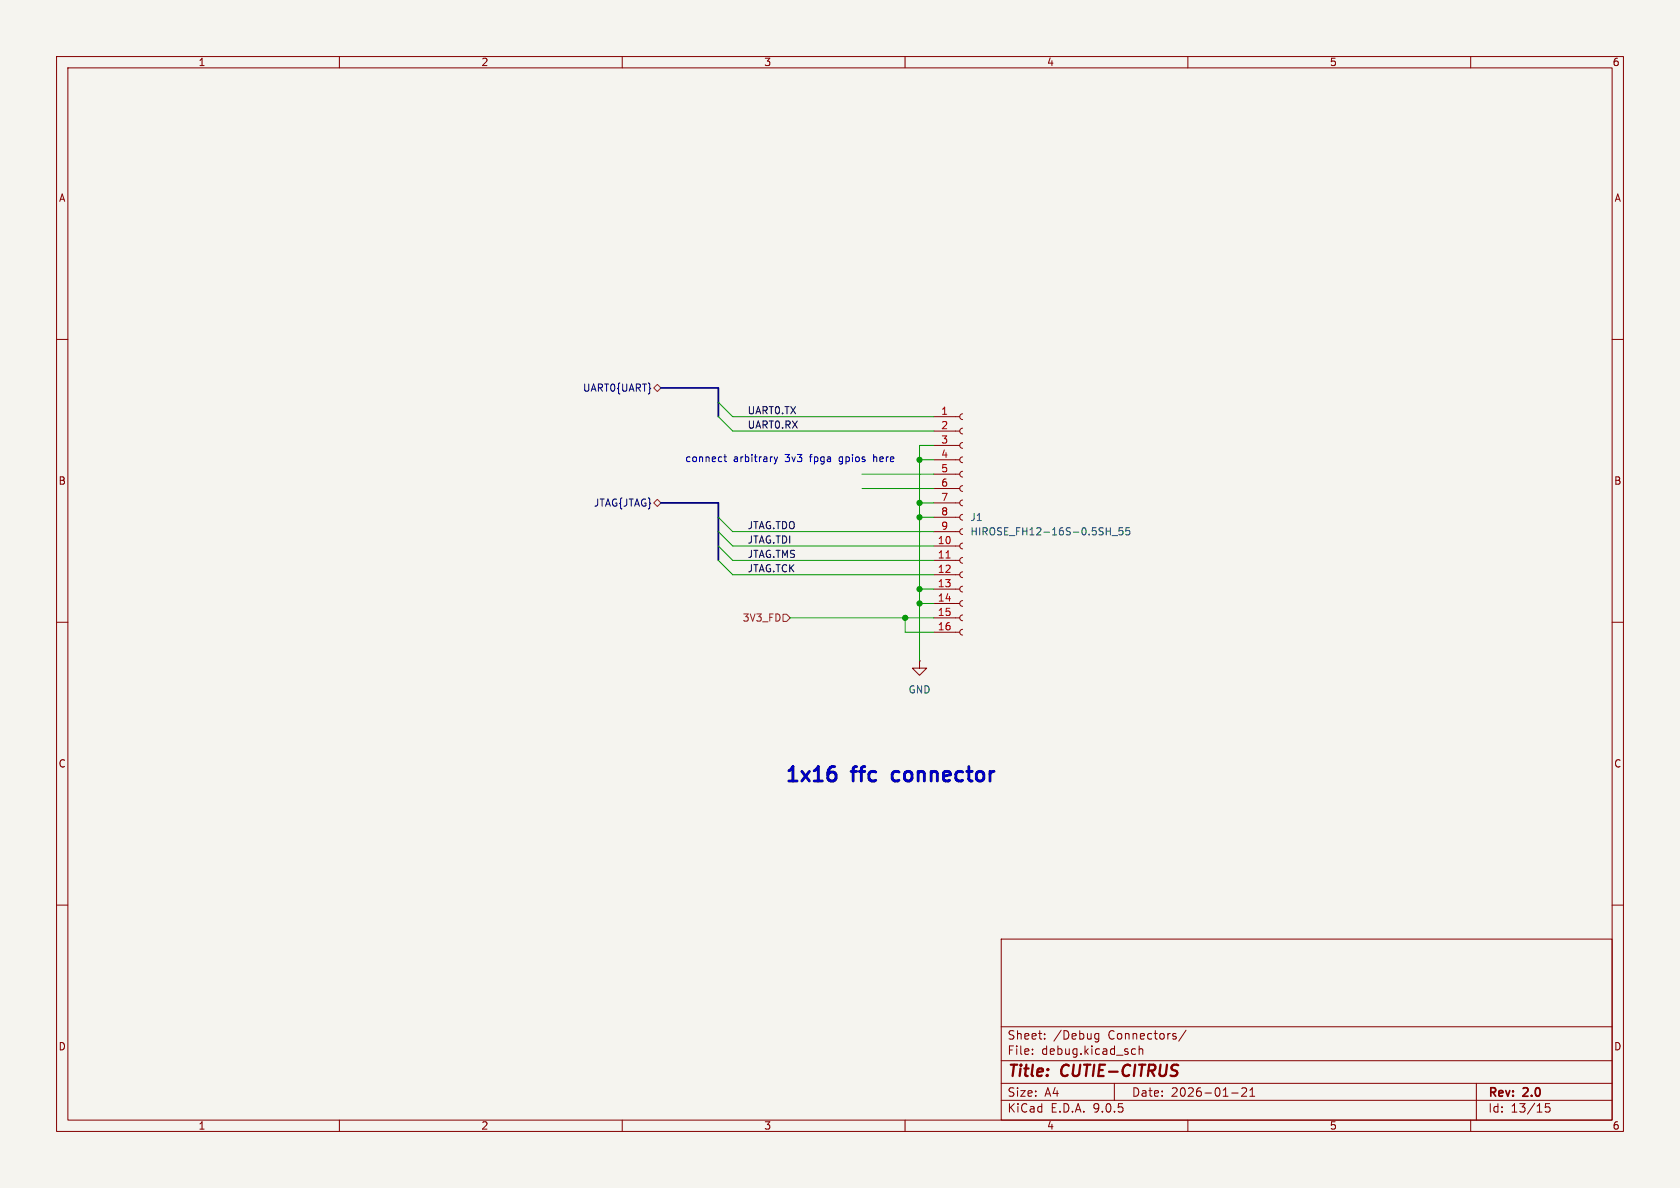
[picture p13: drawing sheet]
(kicad_sch
 (version 20250114)
 (generator "eeschema")
 (generator_version "9.0")
 (paper "A4")
 (title_block
  (title "CUTIE-CITRUS")
  (date "2026-01-21")
  (rev "2.0"))
 (lib_symbols
  (symbol "Connector:Conn_01x16_Socket"
   (pin_names
    (offset 1.016) (hide yes)) (exclude_from_sim no) (in_bom yes) (on_board yes)
   (property "Reference" "J" (at 0 20.32 0) (effects (font (size 1.27 1.27))))
   (property "Value" "Conn_01x16_Socket" (at 0 -22.86 0) (effects (font (size 1.27 1.27))))
   (property "Footprint" "" (at 0 0 0) (effects (font (size 1.27 1.27)) (hide yes)))
   (property "Datasheet" "~" (at 0 0 0) (effects (font (size 1.27 1.27)) (hide yes)))
   (property "Description" "Generic connector, single row, 01x16, script generated" (at 0 0 0) (effects (font (size 1.27 1.27)) (hide yes)))
   (property "ki_locked" "" (at 0 0 0) (effects (font (size 1.27 1.27))))
   (symbol "Conn_01x16_Socket_1_1"
    (polyline (pts (xy -1.27 17.78) (xy -0.508 17.78)) (stroke (width 0.1524) (type default)) (fill (type none)))
    (polyline (pts (xy -1.27 15.24) (xy -0.508 15.24)) (stroke (width 0.1524) (type default)) (fill (type none)))
    (polyline (pts (xy -1.27 12.7) (xy -0.508 12.7)) (stroke (width 0.1524) (type default)) (fill (type none)))
    (polyline (pts (xy -1.27 10.16) (xy -0.508 10.16)) (stroke (width 0.1524) (type default)) (fill (type none)))
    (polyline (pts (xy -1.27 7.62) (xy -0.508 7.62)) (stroke (width 0.1524) (type default)) (fill (type none)))
    (polyline (pts (xy -1.27 5.08) (xy -0.508 5.08)) (stroke (width 0.1524) (type default)) (fill (type none)))
    (polyline (pts (xy -1.27 2.54) (xy -0.508 2.54)) (stroke (width 0.1524) (type default)) (fill (type none)))
    (polyline (pts (xy -1.27 0) (xy -0.508 0)) (stroke (width 0.1524) (type default)) (fill (type none)))
    (polyline (pts (xy -1.27 -2.54) (xy -0.508 -2.54)) (stroke (width 0.1524) (type default)) (fill (type none)))
    (polyline (pts (xy -1.27 -5.08) (xy -0.508 -5.08)) (stroke (width 0.1524) (type default)) (fill (type none)))
    (polyline (pts (xy -1.27 -7.62) (xy -0.508 -7.62)) (stroke (width 0.1524) (type default)) (fill (type none)))
    (polyline (pts (xy -1.27 -10.16) (xy -0.508 -10.16)) (stroke (width 0.1524) (type default)) (fill (type none)))
    (polyline (pts (xy -1.27 -12.7) (xy -0.508 -12.7)) (stroke (width 0.1524) (type default)) (fill (type none)))
    (polyline (pts (xy -1.27 -15.24) (xy -0.508 -15.24)) (stroke (width 0.1524) (type default)) (fill (type none)))
    (polyline (pts (xy -1.27 -17.78) (xy -0.508 -17.78)) (stroke (width 0.1524) (type default)) (fill (type none)))
    (polyline (pts (xy -1.27 -20.32) (xy -0.508 -20.32)) (stroke (width 0.1524) (type default)) (fill (type none)))
    (arc (start 0 17.272) (mid -0.5058 17.78) (end 0 18.288) (stroke (width 0.1524) (type default)) (fill (type none)))
    (arc (start 0 14.732) (mid -0.5058 15.24) (end 0 15.748) (stroke (width 0.1524) (type default)) (fill (type none)))
    (arc (start 0 12.192) (mid -0.5058 12.7) (end 0 13.208) (stroke (width 0.1524) (type default)) (fill (type none)))
    (arc (start 0 9.652) (mid -0.5058 10.16) (end 0 10.668) (stroke (width 0.1524) (type default)) (fill (type none)))
    (arc (start 0 7.112) (mid -0.5058 7.62) (end 0 8.128) (stroke (width 0.1524) (type default)) (fill (type none)))
    (arc (start 0 4.572) (mid -0.5058 5.08) (end 0 5.588) (stroke (width 0.1524) (type default)) (fill (type none)))
    (arc (start 0 2.032) (mid -0.5058 2.54) (end 0 3.048) (stroke (width 0.1524) (type default)) (fill (type none)))
    (arc (start 0 -0.508) (mid -0.5058 0) (end 0 0.508) (stroke (width 0.1524) (type default)) (fill (type none)))
    (arc (start 0 -3.048) (mid -0.5058 -2.54) (end 0 -2.032) (stroke (width 0.1524) (type default)) (fill (type none)))
    (arc (start 0 -5.588) (mid -0.5058 -5.08) (end 0 -4.572) (stroke (width 0.1524) (type default)) (fill (type none)))
    (arc (start 0 -8.128) (mid -0.5058 -7.62) (end 0 -7.112) (stroke (width 0.1524) (type default)) (fill (type none)))
    (arc (start 0 -10.668) (mid -0.5058 -10.16) (end 0 -9.652) (stroke (width 0.1524) (type default)) (fill (type none)))
    (arc (start 0 -13.208) (mid -0.5058 -12.7) (end 0 -12.192) (stroke (width 0.1524) (type default)) (fill (type none)))
    (arc (start 0 -15.748) (mid -0.5058 -15.24) (end 0 -14.732) (stroke (width 0.1524) (type default)) (fill (type none)))
    (arc (start 0 -18.288) (mid -0.5058 -17.78) (end 0 -17.272) (stroke (width 0.1524) (type default)) (fill (type none)))
    (arc (start 0 -20.828) (mid -0.5058 -20.32) (end 0 -19.812) (stroke (width 0.1524) (type default)) (fill (type none)))
    (pin passive line (at -5.08 17.78 0) (length 3.81) (name "Pin_1" (effects (font (size 1.27 1.27)))) (number "1" (effects (font (size 1.27 1.27)))))
    (pin passive line (at -5.08 15.24 0) (length 3.81) (name "Pin_2" (effects (font (size 1.27 1.27)))) (number "2" (effects (font (size 1.27 1.27)))))
    (pin passive line (at -5.08 12.7 0) (length 3.81) (name "Pin_3" (effects (font (size 1.27 1.27)))) (number "3" (effects (font (size 1.27 1.27)))))
    (pin passive line (at -5.08 10.16 0) (length 3.81) (name "Pin_4" (effects (font (size 1.27 1.27)))) (number "4" (effects (font (size 1.27 1.27)))))
    (pin passive line (at -5.08 7.62 0) (length 3.81) (name "Pin_5" (effects (font (size 1.27 1.27)))) (number "5" (effects (font (size 1.27 1.27)))))
    (pin passive line (at -5.08 5.08 0) (length 3.81) (name "Pin_6" (effects (font (size 1.27 1.27)))) (number "6" (effects (font (size 1.27 1.27)))))
    (pin passive line (at -5.08 2.54 0) (length 3.81) (name "Pin_7" (effects (font (size 1.27 1.27)))) (number "7" (effects (font (size 1.27 1.27)))))
    (pin passive line (at -5.08 0 0) (length 3.81) (name "Pin_8" (effects (font (size 1.27 1.27)))) (number "8" (effects (font (size 1.27 1.27)))))
    (pin passive line (at -5.08 -2.54 0) (length 3.81) (name "Pin_9" (effects (font (size 1.27 1.27)))) (number "9" (effects (font (size 1.27 1.27)))))
    (pin passive line (at -5.08 -5.08 0) (length 3.81) (name "Pin_10" (effects (font (size 1.27 1.27)))) (number "10" (effects (font (size 1.27 1.27)))))
    (pin passive line (at -5.08 -7.62 0) (length 3.81) (name "Pin_11" (effects (font (size 1.27 1.27)))) (number "11" (effects (font (size 1.27 1.27)))))
    (pin passive line (at -5.08 -10.16 0) (length 3.81) (name "Pin_12" (effects (font (size 1.27 1.27)))) (number "12" (effects (font (size 1.27 1.27)))))
    (pin passive line (at -5.08 -12.7 0) (length 3.81) (name "Pin_13" (effects (font (size 1.27 1.27)))) (number "13" (effects (font (size 1.27 1.27)))))
    (pin passive line (at -5.08 -15.24 0) (length 3.81) (name "Pin_14" (effects (font (size 1.27 1.27)))) (number "14" (effects (font (size 1.27 1.27)))))
    (pin passive line (at -5.08 -17.78 0) (length 3.81) (name "Pin_15" (effects (font (size 1.27 1.27)))) (number "15" (effects (font (size 1.27 1.27)))))
    (pin passive line (at -5.08 -20.32 0) (length 3.81) (name "Pin_16" (effects (font (size 1.27 1.27)))) (number "16" (effects (font (size 1.27 1.27))))))
   (embedded_fonts no))
  (symbol "power:GND"
   (power)
   (pin_numbers (hide yes))
   (pin_names
    (offset 0) (hide yes)) (exclude_from_sim no) (in_bom yes) (on_board yes)
   (property "Reference" "#PWR" (at 0 -6.35 0) (effects (font (size 1.27 1.27)) (hide yes)))
   (property "Value" "GND" (at 0 -3.81 0) (effects (font (size 1.27 1.27))))
   (property "Footprint" "" (at 0 0 0) (effects (font (size 1.27 1.27)) (hide yes)))
   (property "Datasheet" "" (at 0 0 0) (effects (font (size 1.27 1.27)) (hide yes)))
   (property "Description" "Power symbol creates a global label with name \"GND\" , ground" (at 0 0 0) (effects (font (size 1.27 1.27)) (hide yes)))
   (symbol "GND_0_1"
    (polyline (pts (xy 0 0) (xy 0 -1.27) (xy 1.27 -1.27) (xy 0 -2.54) (xy -1.27 -1.27) (xy 0 -1.27)) (stroke (width 0) (type default)) (fill (type none))))
   (symbol "GND_1_1"
    (pin power_in line (at 0 0 270) (length 0) (name "~" (effects (font (size 1.27 1.27)))) (number "1" (effects (font (size 1.27 1.27))))))
   (embedded_fonts no)))
 (text "1x16 ffc connector"
  (exclude_from_sim no)
  (at 157.48 137.16 0)
  (effects (font (size 2.54 2.54) (thickness 0.508)
    (bold yes))))
 (text "connect arbitrary 3v3 fpga gpios here"
  (exclude_from_sim no)
  (at 139.7 81.28 0)
  (effects (font (size 1.27 1.27))))
 (junction
  (at 162.56 81.28)
  (diameter 0)
  (color 0 0 0 0))
 (junction
  (at 160.02 109.22)
  (diameter 0)
  (color 0 0 0 0))
 (junction
  (at 162.56 104.14)
  (diameter 0)
  (color 0 0 0 0))
 (junction
  (at 162.56 88.9)
  (diameter 0)
  (color 0 0 0 0))
 (junction
  (at 162.56 106.68)
  (diameter 0)
  (color 0 0 0 0))
 (junction
  (at 162.56 91.44)
  (diameter 0)
  (color 0 0 0 0))
 (bus_entry
  (at 127 99.06)
  (size 2.54 2.54)
  (stroke (width 0) (type default)))
 (bus_entry
  (at 127 73.66)
  (size 2.54 2.54)
  (stroke (width 0) (type default)))
 (bus_entry
  (at 127 93.98)
  (size 2.54 2.54)
  (stroke (width 0) (type default)))
 (bus_entry
  (at 127 96.52)
  (size 2.54 2.54)
  (stroke (width 0) (type default)))
 (bus_entry
  (at 127 71.12)
  (size 2.54 2.54)
  (stroke (width 0) (type default)))
 (bus_entry
  (at 127 91.44)
  (size 2.54 2.54)
  (stroke (width 0) (type default)))
 (wire
  (pts (xy 162.56 106.68) (xy 165.1 106.68))
  (stroke (width 0) (type default)))
 (wire
  (pts (xy 129.54 93.98) (xy 165.1 93.98))
  (stroke (width 0) (type default)))
 (wire
  (pts (xy 162.56 78.74) (xy 162.56 81.28))
  (stroke (width 0) (type default)))
 (wire
  (pts (xy 160.02 111.76) (xy 160.02 109.22))
  (stroke (width 0) (type default)))
 (wire
  (pts (xy 139.7 109.22) (xy 160.02 109.22))
  (stroke (width 0) (type default)))
 (bus
  (pts (xy 116.84 68.58) (xy 127 68.58))
  (stroke (width 0) (type default)))
 (wire
  (pts (xy 162.56 104.14) (xy 162.56 91.44))
  (stroke (width 0) (type default)))
 (wire
  (pts (xy 162.56 106.68) (xy 162.56 116.84))
  (stroke (width 0) (type default)))
 (wire
  (pts (xy 152.4 86.36) (xy 165.1 86.36))
  (stroke (width 0) (type default)))
 (bus
  (pts (xy 127 88.9) (xy 127 91.44))
  (stroke (width 0) (type default)))
 (bus
  (pts (xy 127 93.98) (xy 127 96.52))
  (stroke (width 0) (type default)))
 (wire
  (pts (xy 165.1 104.14) (xy 162.56 104.14))
  (stroke (width 0) (type default)))
 (wire
  (pts (xy 129.54 96.52) (xy 165.1 96.52))
  (stroke (width 0) (type default)))
 (wire
  (pts (xy 152.4 83.82) (xy 165.1 83.82))
  (stroke (width 0) (type default)))
 (wire
  (pts (xy 165.1 88.9) (xy 162.56 88.9))
  (stroke (width 0) (type default)))
 (wire
  (pts (xy 165.1 78.74) (xy 162.56 78.74))
  (stroke (width 0) (type default)))
 (bus
  (pts (xy 127 68.58) (xy 127 71.12))
  (stroke (width 0) (type default)))
 (wire
  (pts (xy 160.02 109.22) (xy 165.1 109.22))
  (stroke (width 0) (type default)))
 (wire
  (pts (xy 129.54 101.6) (xy 165.1 101.6))
  (stroke (width 0) (type default)))
 (bus
  (pts (xy 127 91.44) (xy 127 93.98))
  (stroke (width 0) (type default)))
 (wire
  (pts (xy 162.56 104.14) (xy 162.56 106.68))
  (stroke (width 0) (type default)))
 (wire
  (pts (xy 162.56 88.9) (xy 162.56 91.44))
  (stroke (width 0) (type default)))
 (wire
  (pts (xy 165.1 81.28) (xy 162.56 81.28))
  (stroke (width 0) (type default)))
 (wire
  (pts (xy 129.54 76.2) (xy 165.1 76.2))
  (stroke (width 0) (type default)))
 (bus
  (pts (xy 127 96.52) (xy 127 99.06))
  (stroke (width 0) (type default)))
 (bus
  (pts (xy 116.84 88.9) (xy 127 88.9))
  (stroke (width 0) (type default)))
 (wire
  (pts (xy 129.54 99.06) (xy 165.1 99.06))
  (stroke (width 0) (type default)))
 (wire
  (pts (xy 162.56 81.28) (xy 162.56 88.9))
  (stroke (width 0) (type default)))
 (bus
  (pts (xy 127 71.12) (xy 127 73.66))
  (stroke (width 0) (type default)))
 (wire
  (pts (xy 162.56 91.44) (xy 165.1 91.44))
  (stroke (width 0) (type default)))
 (wire
  (pts (xy 129.54 73.66) (xy 165.1 73.66))
  (stroke (width 0) (type default)))
 (wire
  (pts (xy 165.1 111.76) (xy 160.02 111.76))
  (stroke (width 0) (type default)))
 (label "JTAG.TMS"
  (at 132.08 99.06 0)
  (effects (font (size 1.27 1.27)) (justify left bottom)))
 (label "JTAG.TDI"
  (at 132.08 96.52 0)
  (effects (font (size 1.27 1.27)) (justify left bottom)))
 (label "JTAG.TDO"
  (at 132.08 93.98 0)
  (effects (font (size 1.27 1.27)) (justify left bottom)))
 (label "UART0.RX"
  (at 132.08 76.2 0)
  (effects (font (size 1.27 1.27)) (justify left bottom)))
 (label "JTAG.TCK"
  (at 132.08 101.6 0)
  (effects (font (size 1.27 1.27)) (justify left bottom)))
 (label "UART0.TX"
  (at 132.08 73.66 0)
  (effects (font (size 1.27 1.27)) (justify left bottom)))
 (hierarchical_label "3V3_FD"
  (shape input)
  (at 139.7 109.22 180)
  (effects (font (size 1.27 1.27)) (justify right)))
 (hierarchical_label "UART0{UART}"
  (shape bidirectional)
  (at 116.84 68.58 180)
  (effects (font (size 1.27 1.27)) (justify right)))
 (hierarchical_label "JTAG{JTAG}"
  (shape bidirectional)
  (at 116.84 88.9 180)
  (effects (font (size 1.27 1.27)) (justify right)))
 (symbol
  (lib_id "Connector:Conn_01x16_Socket")
  (at 170.18 91.44 0)
  (unit 1)
  (exclude_from_sim no)
  (in_bom yes)
  (on_board yes)
  (dnp no)
  (fields_autoplaced yes)
  (property "Reference" "J1" (at 171.45 91.4399 0) (effects (font (size 1.27 1.27)) (justify left)))
  (property "Value" "HIROSE_FH12-16S-0.5SH_55" (at 171.45 93.9799 0) (effects (font (size 1.27 1.27)) (justify left)))
  (property "Footprint" "library:HIROSE_FH12-16S-0.5SH_55_" (at 170.18 91.44 0) (effects (font (size 1.27 1.27)) (hide yes)))
  (property "Datasheet" "~" (at 170.18 91.44 0) (effects (font (size 1.27 1.27)) (hide yes)))
  (property "Description" "Generic connector, single row, 01x16, script generated" (at 170.18 91.44 0) (effects (font (size 1.27 1.27)) (hide yes)))
  (pin "14")
  (pin "16")
  (pin "15")
  (pin "13")
  (pin "12")
  (pin "10")
  (pin "11")
  (pin "9")
  (pin "3")
  (pin "4")
  (pin "5")
  (pin "7")
  (pin "6")
  (pin "1")
  (pin "2")
  (pin "8"))
 (symbol
  (lib_id "power:GND")
  (at 162.56 116.84 0)
  (unit 1)
  (exclude_from_sim no)
  (in_bom yes)
  (on_board yes)
  (dnp no)
  (fields_autoplaced yes)
  (property "Reference" "#PWR015" (at 162.56 123.19 0) (effects (font (size 1.27 1.27)) (hide yes)))
  (property "Value" "GND" (at 162.56 121.92 0) (effects (font (size 1.27 1.27))))
  (property "Footprint" "" (at 162.56 116.84 0) (effects (font (size 1.27 1.27)) (hide yes)))
  (property "Datasheet" "" (at 162.56 116.84 0) (effects (font (size 1.27 1.27)) (hide yes)))
  (property "Description" "Power symbol creates a global label with name \"GND\" , ground" (at 162.56 116.84 0) (effects (font (size 1.27 1.27)) (hide yes)))
  (pin "1")))
